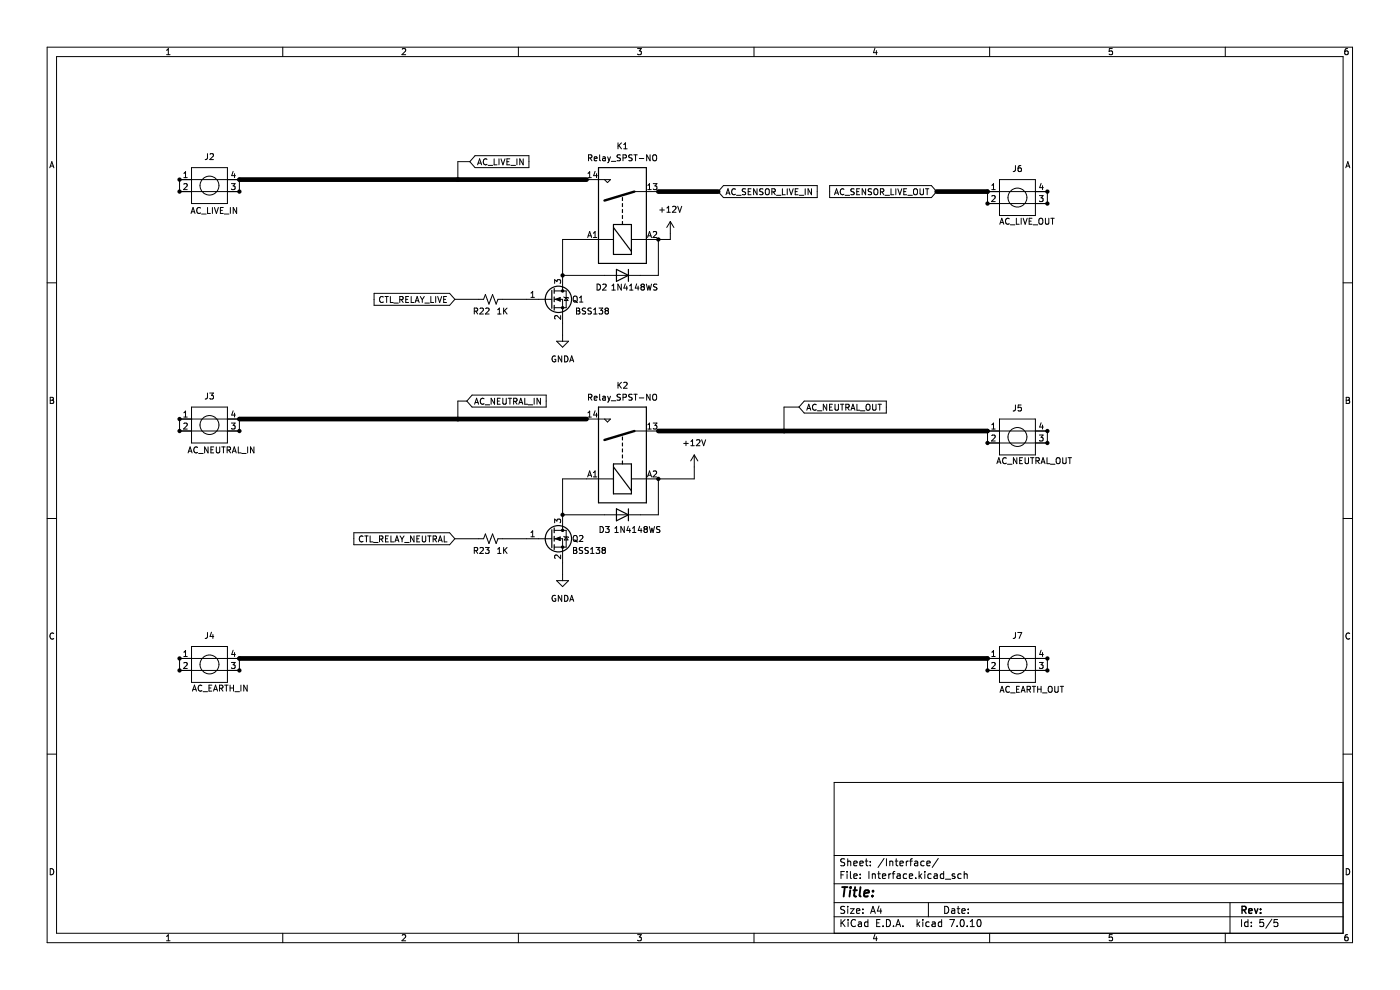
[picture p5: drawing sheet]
<svg xmlns="http://www.w3.org/2000/svg" width="297mm" height="210mm" viewBox="0 0 297 210" stroke-linecap="round" stroke-linejoin="round" font-family="sans-serif">
<g fill="none" stroke="#000" stroke-width=".21">
<path d="M10 10h276.9v190h-276.9zM12 12h272.9v186h-272.9zM35.3 11.6h.8M35.3 10.7l.4-.4v1.3M60 10v2M85.3 10.4l.5-.1 .3 .4-.8 .9h.8M110 10v2M135.2 10.3h.9l-.5 .5 .4 .1v.6l-.2 .1-.6-.1M160 10v2M185.6 10.2l-.3 1h.8M185.9 10.7v.9M209.9 10v2"/>
<path d="M236 10.3h-.7v.6h.6l.1 .6-.2 .1-.5-.1M259.9 10v2M285.9 10.3l-.4 .1-.2 .2v.8l.2 .2 .5-.1-.1-.6-.4-.1-.2 .2M10.6 35.6l.4-1.3 .4 1.3M10.7 35.2h.6M38.1 38.1h12.7v2.5h-12.7zM39 39.1l.5-.1 .2 .3-.8 .9h.8M39 36.8l.4-.4v1.3M39 37.7h.7M40.6 35.6h7.6v7.6h-7.6zM44 32.6v1.1l-.5 .2M44.6 32.7l.4-.1 .3 .3-.8 1h.8"/>
<path d="M49.1 39h.8l-.4 .4 .3 .2v.5l-.2 .1-.5-.1M49.5 36.4l-.3 .9h.7M49.8 36.8v.9M99.7 34.3h-2.6v3.8M100.8 33h11.4v2.6h-11.4l-1.1-1.3zM101.3 35l.4-1.3 .5 1.3M101.4 34.6h.6M103.3 33.8a.56 .56 0 0 0-.8 .5 .56 .56 0 0 0 .8 .5M103.6 35.1h.9M104.8 33.7v1.3h.6M105.9 33.7v1.3M106.3 33.7l.4 1.3 .4-1.3"/>
<path d="M107.5 34.3h.5M108.2 33.7h-.7v1.3h.7M108.4 35.1h1M109.7 33.7v1.3M111 33.7v1.3l-.7-1.3v1.3M124.4 38.1h5.1l-.6 .6-.7-.6M124.7 37.7h.8M124.7 36.8l.4-.4v1.3M124.9 33.5l.6-.1v-.4l-.6-.2v1.3M125.2 33.5l.4 .6M126.1 33.7l.6-.1-.1-.3h-.4l-.1 .1v.6h.5M126.2 36.4l-.3 .9h.8"/>
<path d="M126.5 36.8v.9M127.2 32.8v1.1l.2 .2M127.9 33.3h.5v.8M128.4 33.6l-.6 .2 .2 .3 .4-.1M128.9 33.3l.3 .8M129.2 34.1l-.3 .4M129.5 33.3l-.3 .8M129.7 34.2h1M131.1 30.3v1.3M131.3 30.8l.5 .8M131.6 32.9l-.6 .1v.3l.5 .3 .1 .3-.2 .2-.5-.1M131.8 30.3l-.7 .7"/>
<path d="M132.2 33.5l.6-.1v-.4l-.6-.2v1.3M132.3 31.6h.7M132.3 30.7l.4-.4v1.3M134.1 32.9l-.7 .1v.3l.6 .3 .1 .3-.2 .2-.5-.1M134.5 32.8h.7M134.8 32.8v1.3M135.6 33.6h1M137.4 39.3l.4-.3v1.2M137.9 32.8v1.3l-.7-1.3v1.3M138.5 33l.3-.2a.43 .43 0 0 1 .5 .5v.4a.42 .42 0 0 1-.4 .4 .42 .42 0 0 1-.4-.4zM138.6 39h.8l-.5 .4 .4 .2v.5l-.2 .1-.5-.1M153.5 39.4h19.9v2.5h-19.9l-1.1-1.3z"/>
<path d="M176 39.4h21.6l1.1 1.2-1.1 1.3h-21.6zM210.4 39.3l.4-.3v1.2M212 38.1h7.7v7.6h-7.7zM215.4 35.1v1.1l-.5 .2M216.6 35.1l-.4 .1-.2 .2v.8l.2 .2 .4-.1v-.6l-.4-.1-.2 .3M220.9 38.9l-.3 .9h.7M221.2 39.4v.8M285.5 35.6l.4-1.3 .5 1.3M285.6 35.2h.6M10 60h2M40.5 45.3l.4-1.3 .5 1.3M40.6 44.9h.7"/>
<path d="M42.5 44.1a.56 .56 0 0 0-.8 .5 .56 .56 0 0 0 .8 .6M42.8 45.4h.9M44 44v1.3h.6M45.1 44v1.3M45.5 44l.4 1.3 .4-1.3M46.8 44.6h.4M47.4 44h-.6v1.3h.6M47.6 45.4h1M48.9 44v1.3M50.2 44v1.3l-.7-1.3v1.3M124.7 50.4l.4-1.3 .4 1.3M124.8 50h.6"/>
<path d="M125.9 49.5l.3-.4v1.3M125.9 50.4h.7M130.1 50.8h-10.8v10.9M134.6 40.6h5.1M137.4 50.4l.4-1.3 .4 1.3M137.4 40.2h.8M137.5 50h.6M138.6 49.2l.5-.1 .2 .4-.8 .9h.8M139.7 50.8v7.6h-20.4M140 44.5h.9M140.5 44.1v.9M141.5 45h.7"/>
<path d="M141.5 44.1l.3-.3v1.2M142.2 47v3.8h-8.2M142.2 47l-.8 1.3M142.2 47l.8 1.3M142.7 43.9l.5-.1 .2 .3-.8 .9h.8M143.8 43.8l.4 1.2 .4-1.2M154 41.3l.4-1.3 .5 1.3M154.1 40.9h.6M156 40.2a.56 .56 0 0 0-.8 .5 .56 .56 0 0 0 .8 .5M156.2 41.4h1M158.2 40.1l-.7 .1v.3l.6 .3 .1 .3-.3 .2-.4-.1M158.7 40.6h.4"/>
<path d="M159.3 40h-.6v1.3h.6M160.6 40v1.3l-.7-1.3v1.3M161.9 40.1l-.7 .1v.3l.5 .3 .2 .3-.3 .2-.5-.1M162.4 40.2l.3-.2a.43 .43 0 0 1 .5 .5v.4a.42 .42 0 0 1-.4 .4 .42 .42 0 0 1-.4-.4zM163.7 40.7l.6-.1 .1-.4-.7-.2v1.3M164 40.7l.5 .6M164.7 41.4h1M166 40v1.3h.6M167 40v1.3M167.4 40l.5 1.3 .4-1.3M168.7 40.6h.4M169.3 40h-.6v1.3h.6"/>
<path d="M169.5 41.4h1M170.8 40v1.3M172.1 40v1.3l-.7-1.3v1.3M177 41.3l.5-1.3 .4 1.3M177.2 40.9h.6M179 40.2a.56 .56 0 0 0-.8 .5 .56 .56 0 0 0 .8 .5M179.3 41.4h.9M181.2 40.1l-.7 .1v.3l.6 .3 .1 .3-.2 .2-.5-.1M181.8 40.6h.4M182.4 40h-.6v1.3h.6M183.6 40v1.3l-.7-1.3v1.3M184.9 40.1l-.7 .1v.3l.6 .3 .1 .3-.2 .2-.5-.1"/>
<path d="M185.4 40.2l.3-.2a.43 .43 0 0 1 .5 .5v.4a.42 .42 0 0 1-.4 .4 .42 .42 0 0 1-.4-.4zM186.8 40.7l.6-.1v-.4l-.6-.2v1.3M187.1 40.7l.4 .6M187.7 41.4h1M189 40v1.3h.6M190 40v1.3M190.5 40l.4 1.3 .4-1.3M191.7 40.6h.5M192.3 40h-.6v1.3h.6M192.6 41.4h.9M193.8 40.2l.3-.2a.43 .43 0 0 1 .5 .5v.4a.42 .42 0 0 1-.4 .4 .42 .42 0 0 1-.4-.4zM195.2 40v1.1l.2 .2 .4-.1 .1-.1v-1.1"/>
<path d="M196.3 40h.8M196.7 40v1.3M209.5 40.6h12.7v2.6h-12.7zM210.4 41.6l.5-.1 .2 .4-.8 .9h.8M210.4 40.2h.7M212.1 47.6l.4-1.3 .4 1.3M212.2 47.2h.6M214.1 46.4a.56 .56 0 0 0-.8 .5 .56 .56 0 0 0 .8 .5M214.3 47.7h1M215.6 46.3v1.3h.6M216.6 46.3v1.3M217.1 46.3l.4 1.3 .4-1.3"/>
<path d="M218.3 46.9h.5M218.9 46.3h-.6v1.3h.6M219.2 47.7h.9M220.4 46.5l.3-.2a.43 .43 0 0 1 .5 .4v.4a.42 .42 0 0 1-.4 .5 .42 .42 0 0 1-.4-.5zM220.5 41.5h.8l-.4 .5 .3 .1v.5l-.2 .2-.5-.2M221.8 46.3v1l.2 .3 .4-.1 .1-.2v-1M222.9 46.3h.8M223.3 46.3v1.3M284.9 60h2M79.4 62.2h16l1.1 1.3-1.1 1.3h-16zM81.3 63a.56 .56 0 0 0-.8 .5 .56 .56 0 0 0 .8 .5M81.7 62.9h.7"/>
<path d="M82 62.9v1.3M82.8 62.9v1.3h.6M83.5 64.3h1M84.8 63.6l.6-.1 .1-.5-.7-.1v1.3M85.1 63.6l.4 .6M86.1 63.5h.4M86.7 62.9h-.6v1.3h.6M87.2 62.9v1.3h.6M88.1 64.2l.4-1.3 .4 1.3M88.2 63.8h.6M89.2 62.9l.4 .7M89.6 63.6v.6"/>
<path d="M90 62.9l-.4 .7M90.1 64.3h1M91.4 62.9v1.3h.6M92.4 62.9v1.3M92.9 62.9l.4 1.3 .4-1.3M94.1 63.5h.4M94.7 62.9h-.6v1.3h.6M96.5 63.5h6.1l.4-1 .7 2 .8-2 .8 2 .3-1h11.5M100.6 66l.6-.1 .1-.4-.7-.2v1.3M100.9 66l.4 .6M101.8 65.5l.5-.2 .3 .4-.8 .9h.8M103 65.5l.5-.2 .3 .4-.8 .9h.8"/>
<path d="M105.6 66.6h.7M105.6 65.7l.3-.4v1.3M106.8 65.3v1.3M107 65.9l.6 .7M107.6 65.3l-.8 .8M112.6 62.2l.4-.4v1.3M112.6 63.1h.8M117.6 63.5h1.7v8.9M117.6 61.7h2.5v3.6h-2.5M117.7 60.1v-.8l.4 .4 .2-.3h.5l.1 .2-.1 .5M117.8 63.5l1-.4v.8zM117.8 75.6a.58 .58 0 0 0-.7 .5 .58 .58 0 0 0 .8 .5v-.4h-.2"/>
<path d="M118.1 72.4h2.5l-1.3 1.3zM118.9 66.9v.8l-.9-.8-.3 .3 .1 .5M119.2 75.5v1.3l-.8-1.3v1.3M119.6 63l1 .2M119.8 75.5a.64 .64 0 0 1 .7 .6 .64 .64 0 0 1-.7 .7zM120.1 63.1l.4 .6h-.8zM120.9 76.8l.4-1.3 .4 1.3M121 76.4h.6M121.7 63l.2-.2a.43 .43 0 0 1 .6 .4v.4a.42 .42 0 0 1-.5 .5 .42 .42 0 0 1-.4-.5zM121.8 63.8l.7 .4M122.3 65.3h.4l.3 .3-.3 .3 .3 .2v.3l-.2 .2h-.5zM122.3 65.9h.4"/>
<path d="M122.9 64.1h.8M122.9 63.2l.4-.4v1.3M124.2 65.4l-.6 .1v.3l.5 .3 .1 .3-.2 .2h-.5M125.4 65.4l-.6 .1v.3l.5 .3 .1 .3-.2 .2h-.5M125.9 66.6h.8M125.9 65.7l.4-.4v1.3M126.7 60.3a.64 .64 0 0 1 .7 .6 .64 .64 0 0 1-.7 .6zM127.1 65.3h.8l-.5 .5 .4 .1v.6l-.2 .1-.5-.1M127.9 60.4l.5-.1 .2 .3-.8 .9h.8M128.6 65.9l-.3-.3 .3-.3h.2l.3 .3-.3 .3M128.6 65.9l-.3 .2 .1 .4 .2 .1h.4l.1-.2v-.3l-.3-.2M128.6 65.9h.2"/>
<path d="M129.8 61.5h.7M129.8 60.6l.4-.3v1.2M131.8 60.3v1.2l-.7-1.2v1.2M132.7 60.2l-.4 .9h.8M133 60.7v.8M133.6 61.5h.7M133.6 60.6l.3-.3v1.2M135.1 60.2l-.3 .9h.8M135.4 60.7v.8M136.2 60.8l-.2 .3v.3l.2 .1h.4l.1-.2v-.2l-.2-.3M136.2 60.8l-.2-.2 .2-.3h.3l.2 .2-.2 .3M136.2 60.8h.3"/>
<path d="M137.1 60.3l.3 1.2 .3-.9 .2 .9 .3-1.2M139.4 60.3l-.7 .1v.3l.5 .3 .2 .3-.3 .2h-.5M10.7 84.3h.4l.2 .2-.2 .4 .2 .1 .1 .3-.2 .3h-.5zM10.7 84.9h.4M38.1 88.9h12.7v2.5h-12.7zM39 89.9l.5-.2 .2 .4-.8 .9h.8M39 88.5h.7M39 87.6l.4-.4v1.3M39.9 96.1l.4-1.3 .5 1.3M40 95.7h.6M40.6 86.3h7.6v7.7h-7.6zM41.9 94.9a.56 .56 0 0 0-.8 .5 .56 .56 0 0 0 .8 .5"/>
<path d="M42.1 96.2h1M44 83.4v1.1l-.5 .1M44.1 94.8v1.3l-.7-1.3v1.3M44.5 83.4h.8l-.4 .5 .3 .1v.5l-.2 .1-.5-.1M44.7 95.4h.5M45.3 94.8h-.6v1.3h.6M45.9 94.8v1l.2 .3 .4-.1 .1-.2v-1M47 94.8h.8M47.4 94.8v1.3M48.2 95.5l.6-.1 .1-.5-.7-.1v1.3M48.5 95.5l.4 .6M49.1 89.7h.8l-.4 .5 .3 .1v.6l-.2 .1-.5-.1"/>
<path d="M49.3 96.1l.4-1.3 .4 1.3M49.4 95.7h.6M49.5 87.1l-.3 .9h.7M49.8 87.6v.9M50.5 94.8v1.3h.6M51.3 96.2h.9M52.5 94.8v1.3M53.9 94.8v1.3l-.8-1.3v1.3M99 85.1h-1.9v3.8M100.1 83.8h15.8v2.5h-15.8l-1.1-1.2zM100.7 85.7l.4-1.2 .4 1.2M100.8 85.4h.6"/>
<path d="M102.7 84.6a.56 .56 0 0 0-.8 .5 .56 .56 0 0 0 .8 .5M102.9 85.9h1M104.9 84.5v1.2l-.7-1.2v1.2M105.5 85.1h.4M106.1 84.5h-.6v1.2h.6M106.7 84.5v1l.2 .2h.4l.1-.2v-1M107.8 84.5h.7M108.2 84.5v1.2M109 85.1h.6v-.5l-.6-.1v1.2M109.3 85.1l.4 .6M110.1 85.7l.4-1.2 .4 1.2M110.2 85.4h.6"/>
<path d="M111.3 84.5v1.2h.6M112.1 85.9h.9M113.3 84.5v1.2M114.7 84.5v1.2l-.8-1.2v1.2M124.4 88.9h5.1l-.6 .6-.7-.6M124.7 88.5h.8M124.7 87.6l.4-.4v1.3M124.9 84.3l.6-.1v-.5l-.6-.1v1.3M125.2 84.3l.4 .6M126.1 84.5l.6-.1-.1-.3-.4-.1-.1 .2v.6h.5M126.2 87.1l-.3 .9h.8M126.5 87.6v.9"/>
<path d="M127.2 83.6v1.1l.2 .2M127.9 84.1h.5v.8M128.4 84.4l-.6 .2 .2 .3 .4-.1M128.9 84l.3 .9M129.2 84.9l-.3 .4M129.5 84l-.3 .9M129.7 85h1M131.1 81.1v1.3M131.3 81.6l.5 .8M131.6 83.7h-.6v.4l.5 .3 .1 .3-.2 .2-.5-.1M131.8 81.1l-.7 .7M132.2 84.3l.6-.1v-.5l-.6-.1v1.3"/>
<path d="M132.3 81.2l.5-.1 .2 .3-.7 1h.7M134.1 83.7h-.7v.4l.6 .3 .1 .3-.2 .2-.5-.1M134.5 83.6h.7M134.6 91.4h5.1M134.8 83.6v1.3M135.6 84.4h1M137.4 91h.8M137.4 90.1l.4-.4v1.3M137.9 83.6v1.3l-.7-1.3v1.3M138.5 83.8l.3-.2a.43 .43 0 0 1 .5 .4v.5a.42 .42 0 0 1-.4 .4 .42 .42 0 0 1-.4-.4zM138.6 89.7h.8l-.5 .5 .4 .1v.6l-.2 .1-.5-.1M145 94.1h1"/>
<path d="M145.5 93.6v.9M146.6 94.5h.7M146.6 93.6l.3-.3v1.2M147.3 96.5v5.1h-13.3M147.3 96.5l-.8 1.3M147.3 96.5l.7 1.3M147.8 93.4l.4-.1 .3 .3-.8 .9h.8M148.9 93.3l.4 1.2 .4-1.2M169.5 86.3h-3.2v5.1M170.6 85.1h17.4v2.5h-17.4l-1.1-1.3zM171.2 87l.4-1.3 .4 1.3M171.3 86.7h.6"/>
<path d="M173.1 85.9a.56 .56 0 0 0-.7 .5 .56 .56 0 0 0 .7 .5M173.4 87.1h1M175.4 85.7v1.3l-.7-1.3v1.3M176 86.4h.4M176.6 85.7h-.6v1.3h.6M177.1 85.7v1.1l.3 .2h.3l.2-.2v-1.1M178.3 85.7h.7M178.6 85.7v1.3M179.4 86.4h.6l.1-.5-.7-.2v1.3M179.7 86.4l.5 .6M180.5 87l.4-1.3 .5 1.3M180.6 86.7h.6"/>
<path d="M181.8 85.7v1.3h.6M182.5 87.1h1M183.8 85.9l.2-.2a.43 .43 0 0 1 .6 .5v.4a.42 .42 0 0 1-.4 .4 .42 .42 0 0 1-.5-.4zM185.1 85.7v1.1l.3 .2h.3l.1-.2v-1.1M186.3 85.7h.7M186.6 85.7v1.3M209.5 91.4h12.7v2.6h-12.7zM210.4 91h.7M210.4 90.1l.4-.4v1.3M210.4 92.4l.5-.1 .2 .3-.8 .9h.8M211.5 98.4l.4-1.3 .4 1.3M211.6 98h.6"/>
<path d="M212 88.9h7.7v7.6h-7.7zM213.5 97.2a.56 .56 0 0 0-.8 .5 .56 .56 0 0 0 .8 .5M213.7 98.5h1M215.4 85.9v1.1l-.5 .2M215.7 97.1v1.3l-.7-1.3v1.3M216.3 97.7h.4M216.6 85.9h-.6v.6h.6v.6l-.2 .1-.4-.1M216.9 97.1h-.6v1.3h.6M217.5 97.1v1l.2 .3 .4-.1 .1-.2v-1M218.6 97.1h.7M219 97.1v1.3M219.8 97.7h.6v-.5l-.6-.1v1.3"/>
<path d="M220.1 97.7l.4 .7M220.5 92.3h.8l-.4 .5 .3 .1v.5l-.2 .1-.5-.1M220.9 98.4l.4-1.3 .4 1.3M220.9 89.7l-.3 .9h.7M221 98h.6M221.2 90.2v.8M222.1 97.1v1.3h.6M222.8 98.5h1M224.1 97.3l.3-.2a.43 .43 0 0 1 .5 .4v.4a.42 .42 0 0 1-.4 .5 .42 .42 0 0 1-.4-.5zM225.4 97.1v1l.3 .3 .4-.1 .1-.2v-1M226.6 97.1h.7M227 97.1v1.3"/>
<path d="M285.6 84.3h.4l.3 .2-.3 .4 .3 .1v.3l-.2 .3h-.5zM285.6 84.9h.4M10 110h2M75.1 113h20.3l1.1 1.3-1.1 1.3h-20.3zM77 113.8a.56 .56 0 0 0-.8 .5 .56 .56 0 0 0 .8 .5M77.4 113.7h.7M77.7 113.7v1.3M78.5 113.7v1.3h.6M79.2 115.1h1M80.5 114.3h.6l.1-.5-.7-.1v1.3M80.8 114.3l.4 .7M81.8 114.3h.4"/>
<path d="M82.4 113.7h-.6v1.3h.6M82.9 113.7v1.3h.6M83.8 115l.4-1.3 .4 1.3M83.9 114.6h.6M84.9 113.7l.4 .6M85.3 114.3v.7M85.7 113.7l-.4 .6M85.8 115.1h1M87.8 113.7v1.3l-.7-1.3v1.3M88.4 114.3h.5M89 113.7h-.6v1.3h.6M89.6 113.7v1l.2 .3 .4-.1 .1-.2v-1"/>
<path d="M90.7 113.7h.8M91.1 113.7v1.3M91.9 114.3h.6v-.5l-.6-.1v1.3M92.2 114.3l.4 .7M93 115l.4-1.3 .4 1.3M93.1 114.6h.6M94.2 113.7v1.3h.6M96.5 114.3h6.1l.4-1 .7 2 .8-2 .8 2 .3-1h11.5M100.6 116.8l.6-.1 .1-.4-.7-.2v1.3M100.9 116.8l.4 .6M101.8 116.3l.5-.2 .3 .4-.8 .9h.8M103 116.1h.8l-.5 .5 .4 .1v.6l-.2 .1-.5-.1"/>
<path d="M105.6 116.5l.3-.4v1.3M105.6 117.4h.7M106.8 116.1v1.3M107 116.7l.6 .7M107.6 116.1l-.8 .8M112.6 113l.4-.4v1.3M112.6 113.9h.8M117.6 114.3h1.7v8.9M117.6 112.5h2.5v3.6h-2.5M117.7 110.9v-.8l.4 .4 .2-.3h.5l.1 .2-.1 .5M117.8 114.3l1-.4v.8zM118.9 117.7v.8l-.9-.8-.3 .3 .1 .5"/>
<path d="M119.6 113.8l1 .2M120.1 113.9l.4 .6h-.8zM121.7 116.1h.4l.2 .3-.2 .3 .2 .2 .1 .3-.2 .2h-.5zM121.7 113.8l.2-.2a.43 .43 0 0 1 .6 .4v.4a.42 .42 0 0 1-.5 .5 .42 .42 0 0 1-.4-.5zM121.7 116.7h.4M121.8 114.6l.7 .4M122.9 113.7l.5-.1 .3 .4-.8 .9h.8M123.6 116.2l-.7 .1v.3l.6 .3 .1 .3-.2 .2-.5-.1M124.7 101.2l.4-1.3 .4 1.3M124.8 100.8h.6M124.8 116.2l-.7 .1v.3l.6 .3 .1 .3-.2 .2-.5-.1M125.3 117.4h.7"/>
<path d="M125.3 116.5l.4-.4v1.3M125.9 101.2h.7M125.9 100.3l.3-.4v1.3M126.4 116.1h.8l-.4 .5 .4 .1v.6l-.2 .1-.6-.1M127.3 111.7a.64 .64 0 0 1 .7 .6 .64 .64 0 0 1-.7 .7zM128 116.7l-.3 .2 .1 .4 .2 .1 .3-.1 .1-.1v-.3l-.2-.2M128 116.7l-.3-.3 .3-.3h.2l.2 .3-.2 .3M128 116.7h.2M128.4 111.7h.8l-.4 .5 .4 .1v.5l-.2 .2-.6-.2M130.1 101.6h-10.8v10.9M130.4 113h.8M130.4 112l.4-.3v1.3"/>
<path d="M132.4 111.7v1.3l-.7-1.3v1.3M133.3 111.6l-.3 .9h.8M133.6 112.1v.9M134.2 112l.4-.3v1.3M134.2 113h.7M135.7 111.6l-.3 .9h.8M136 112.1v.9M136.9 112.2l-.3-.2 .3-.3h.2l.2 .2-.2 .3M136.9 112.2l-.3 .3 .1 .3 .2 .2 .3-.1 .1-.2v-.2l-.2-.3M136.9 112.2h.2M137.4 101.2l.4-1.3 .4 1.3M137.5 100.8h.6"/>
<path d="M137.8 111.7l.3 1.3 .2-1 .2 1 .3-1.3M138.6 100l.5-.1 .2 .4-.8 .9h.8M139.7 101.6v7.6h-20.4M140 111.7l-.7 .1v.4l.6 .2 .1 .3-.2 .3-.5-.1M284.9 110h2M11.4 134.4a.58 .58 0 0 0-.8 .5 .58 .58 0 0 0 .8 .5M38.1 139.7h12.7v2.5h-12.7zM39 139.3h.7M39 138.3l.4-.3v1.3M40.6 137.1h7.6v7.7h-7.6zM44 134.2v1l-.5 .2M44.9 134.1l-.3 .9h.7"/>
<path d="M45.2 134.6v.8M49.5 137.9l-.3 .9h.7M49.8 138.4v.9M117.8 126.3a.58 .58 0 0 0-.7 .6 .58 .58 0 0 0 .8 .5v-.4h-.2M118.1 123.2h2.5l-1.3 1.2zM119.2 126.3v1.3l-.8-1.3v1.3M119.8 126.3a.64 .64 0 0 1 .7 .6 .64 .64 0 0 1-.7 .7zM120.9 127.6l.4-1.3 .4 1.3M121 127.2h.6M209.5 139.7h12.7v2.5h-12.7zM210.4 138.3l.4-.3v1.3M210.4 139.3h.7"/>
<path d="M212 137.1h7.7v7.7h-7.7zM215.4 134.2v1l-.5 .2M215.9 134.2h.9l-.6 1.2M220.9 137.9l-.3 .9h.7M221.2 138.4v.9M286.3 134.4a.58 .58 0 0 0-.8 .5 .58 .58 0 0 0 .8 .5M10 160h2M39 140.6l.5-.1 .2 .4-.8 .9h.8M40.8 146.6l.5-1.3 .4 1.3M40.9 146.2h.7M42.8 145.5a.56 .56 0 0 0-.8 .5 .56 .56 0 0 0 .8 .5M43.1 146.7h.9"/>
<path d="M44.3 145.9h.5M44.9 145.3h-.6v1.3h.6M45.3 146.6l.4-1.3 .4 1.3M45.4 146.2h.6M46.6 146l.6-.1v-.4l-.6-.2v1.3M46.9 146l.4 .6M47.7 145.3h.7M48 145.3v1.3M48.8 145.9h.7M48.8 145.3v1.3M49.1 140.5h.8l-.4 .5 .3 .1v.6l-.2 .1-.5-.1M49.5 145.3v1.3"/>
<path d="M49.8 146.7h1M51.1 145.3v1.3M52.4 145.3v1.3l-.7-1.3v1.3M210.4 140.6l.5-.1 .2 .4-.8 .9h.8M212.2 146.9l.4-1.3 .4 1.3M212.3 146.5h.6M214.1 145.7a.56 .56 0 0 0-.7 .5 .56 .56 0 0 0 .7 .5M214.4 147h1M215.7 146.2h.4M216.3 145.6h-.6v1.3h.6M216.6 146.9l.4-1.3 .5 1.3M216.7 146.5h.6"/>
<path d="M217.9 146.3l.6-.1 .1-.5-.7-.1v1.3M218.2 146.3l.4 .6M219 145.6h.7M219.3 145.6v1.3M220.1 146.2h.8M220.1 145.6v1.3M220.5 140.5h.8l-.4 .5 .3 .1v.6l-.2 .1-.5-.1M220.9 145.6v1.3M221.2 147h.9M222.4 145.8l.3-.2a.43 .43 0 0 1 .5 .4v.4a.42 .42 0 0 1-.4 .5 .42 .42 0 0 1-.4-.5zM223.8 145.6v1l.2 .3 .4-.1 .1-.2v-1M224.9 145.6h.7"/>
<path d="M225.3 145.6v1.3M284.9 160h2M284.9 166h-107.9v32M10.7 184.3a.66 .66 0 0 1 .7 .6 .66 .66 0 0 1-.7 .7zM35.3 198.6l.4-.3v1.3M35.3 199.6h.8M60 198v2M85.3 198.4l.5-.1 .3 .3-.8 1h.8M110 198v2M135.2 198.3h.9l-.5 .5 .4 .1v.5l-.2 .2-.6-.2M160 198v2M177 194.5h107.9"/>
<path d="M177 191.5h107.9M177 187.5h107.9M177 181.5h107.9M178.4 185.6h.5M178.4 195.1v1.5M178.6 195.7l.7 .9M179.1 184.9h-.7v1.5M179.2 192.3h-.6l-.2 .1v.4l.7 .3 .1 .4-.3 .3-.6-.1M179.2 182.2h-.6l-.2 .1v.4l.7 .3 .1 .4-.3 .3-.6-.1M179.3 195.1l-.9 .8M179.7 184.9v.1M179.7 185.4v1"/>
<path d="M179.8 182.2v1.5M179.8 192.3v.1M179.8 192.8v1M179.8 182.8l.3-.1h.3l.1 1M179.9 195.1v.1M179.9 195.6v1M180.4 192.8h.8l-.8 1h.8M180.4 184.9v1.2l.2 .3M181.1 185.9l.7-.2v-.3h-.5l-.2 .2 .1 .7h.6M181.1 183.2l.7-.2v-.3h-.5l-.2 .2 .1 .7h.6M181.5 195.2a.71 .71 0 0 0-1 .5 .71 .71 0 0 0 .7 .9l.3-.2M181.7 193.3l.7-.2-.1-.3h-.4l-.2 .2 .1 .7h.5"/>
<path d="M182.1 195.6h.6l.1 1M182.4 183.2l.7-.2v-.3h-.5l-.2 .2 .1 .7h.6M182.5 186.2v.2M182.5 185.4v.2M182.8 195.9l-.5 .1-.2 .2 .2 .4 .5-.1M183.1 192.8v.2M183.1 193.6v.2M183.6 182.7h.5M183.8 182.2v1.2l.3 .3M184.1 195.6h-.4l-.3 .2 .2 .7h.5M184.1 195.1v1.5M184.3 184.9v1.5"/>
<path d="M184.6 183.5v.2M184.6 182.7v.2M184.7 193.8l.5-1.5 .5 1.5M184.8 193.3h.8M185.1 185.5l.2-.1h.3l.1 1M185.1 185.4v1M185.6 198.2l-.3 .9h.8M185.9 198.7v.9M186 195.8h.5M186.2 185.4h.6M186.4 184.9v1.2l.4 .3M186.5 192.2l-.4 1.1h1"/>
<path d="M186.7 195.1h-.7v1.5h.7M186.8 192.8v1M187.2 185.9l.7-.2-.1-.3h-.4l-.2 .2 .1 .7h.5M187.3 196.4v.2M187.6 182.1l-1.3 1.9M188.1 195.1a.76 .76 0 0 1 .8 .7 .76 .76 0 0 1-.8 .8zM188.1 182.2v1.5M188.6 185.4v1M188.8 182.8l.2-.1h.3l.1 1M188.8 182.7v1M189 185.4l-.4 .2M189.3 185.4h.5"/>
<path d="M189.6 196.4v.2M189.8 184.9l-.3 .2v1.3M189.9 182.7h.6M190.1 196.6l.5-1.5 .5 1.5M190.1 182.2v1.2l.4 .3M190.2 196.1h.7M190.3 185.4h.6l.1 1M190.9 183.2l.7-.2v-.3h-.5l-.2 .2 .1 .7h.6M191 185.7l-.5 .1-.2 .2 .2 .4 .5-.1M191.6 196.4v.2M192.3 182.7v1M192.3 185.4h-.4l-.3 .2 .2 .7h.5"/>
<path d="M192.7 182.7l-.4 .2M192.9 185.9l.7-.2v-.3h-.5l-.2 .2 .1 .7h.6M193 182.7h.6M193.6 182.2l-.4 .2v1.3M194.1 182.7h.5l.1 1M194.3 186.2v.2M194.6 195.1v1.5M194.7 183l-.5 .1-.2 .2 .2 .4 .5-.1M194.7 196l.4 .6M195 184.9v1.5M195.1 185.8l.5 .6M195.1 195.6l-.5 .5"/>
<path d="M195.6 185.4l-.6 .5M195.8 195.1v.1M195.8 195.6v1M196.1 182.7h-.5l-.3 .2 .2 .7h.6M196.2 184.9v.1M196.2 185.4v1M196.6 183.2l.7-.2v-.3h-.5l-.2 .2 .1 .7h.6M197 191.5v3M197.1 195.6h-.4l-.3 .2 .2 .7h.5M197.5 185.4h-.4l-.3 .2 .2 .7h.5M197.8 195.6h.5l.1 1M198.2 185.4h.6v1"/>
<path d="M198.4 195.9l-.5 .1-.2 .2 .2 .4 .5-.1M198.8 185.7l-.5 .1-.2 .2 .2 .4 .5-.1M199 182.1l-1.2 1.9M199.8 195.6h-.5l-.3 .2 .2 .7h.6M199.8 195.1v1.5M200.2 185.4h-.4l-.3 .2 .1 .7h.6M200.2 184.9v1.5M200.4 192.3a.76 .76 0 0 1 .9 .7 .76 .76 0 0 1-.9 .8zM200.5 186.5h1.2M201.5 195.1h1l-.7 1.5M201.9 192.8h.6v1M202.5 185.4h-.3l-.2 .2v.2l.5 .1v.4h-.5"/>
<path d="M202.5 193.1l-.5 .1-.2 .2 .2 .4 .5-.1M203 192.8h.6M203 196.4v.2M203.3 192.3v1.2l.3 .3M203.8 195.2l.2-.1a.8 .8 0 0 1 .6 .7 .8 .8 0 0 1-.6 .8l-.3-.6zM203.9 185.4h-.4l-.3 .2 .1 .7h.6M204 193.3l.8-.2-.1-.3h-.4l-.3 .2 .1 .7h.6M204.5 184.9v1.5M204.5 185.5l.3-.1h.3l.1 1M205.2 196.4v.2M205.4 193.6v.2M205.4 192.8v.2"/>
<path d="M205.8 196.6h.9M205.8 195.5l.5-.4v1.5M207.4 195.2l.2-.1a.8 .8 0 0 1 .5 .7 .8 .8 0 0 1-.5 .8l-.3-.6zM209.9 198v2M236 198.3h-.7v.6l.6-.1 .1 .6-.2 .2-.5-.2M259.9 198v2M260.9 191.5v6.5M263.4 195.1v1.5M264.7 195.6h-.4l-.3 .2 .2 .7h.5M264.7 195.1v1.5M265.5 196.4v.2M265.5 195.6v.2"/>
<path d="M268 195.1h-.7l-.1 .7 .3-.2 .5 .1 .1 .2-.1 .5-.2 .2-.6-.2M269.8 195l-1.3 1.9M271 195.1h-.7l-.1 .7 .3-.2 .5 .1 .1 .2-.1 .5-.2 .2-.6-.2M285.6 184.3a.66 .66 0 0 1 .7 .6 .66 .66 0 0 1-.7 .7zM285.9 198.3h-.4l-.2 .3v.7l.2 .3 .5-.2-.1-.6h-.4l-.2 .2"/>
<circle cx="44.4" cy="39.4" r="2.01"/>
<circle cx="215.8" cy="41.9" r="2.01"/>
<circle cx="119.3" cy="65.3" r=".25"/>
<circle cx="119.3" cy="61.7" r=".25"/>
<circle cx="44.4" cy="90.2" r="2.01"/>
<circle cx="215.8" cy="92.7" r="2.01"/>
<circle cx="119.3" cy="112.5" r=".25"/>
<circle cx="119.3" cy="116.1" r=".25"/>
<circle cx="44.4" cy="140.9" r="2.01"/>
<circle cx="215.8" cy="140.9" r="2.01"/>
</g>
<path d="M263.5 193h.7l.1-.3v-.3l-.8-.2v1.5M263.8 193l.5 .7M264.9 193.2l.7-.1v-.3l-.5-.1-.2 .3 .1 .7h.6M266.1 192.7l.4 1 .3-1M267.4 193.6v.1M267.4 192.8v.2" fill="none" stroke="#000" stroke-width=".3"/>
<path d="M178.6 188.2h1.2M179.2 188.2l-.2 2M180.4 188.8l-.2 1.4M180.5 188.2l-.1 .2M181 188.8h.8M181.4 188.2l-.2 1.7 .1 .2 .3 .1M182.6 188.2l-.3 1.7 .3 .3M183.3 189.5l1-.2v-.4h-.8l-.2 1 .2 .3 .6-.1M185.1 190v.2M185.2 188.9v.2" fill="none" stroke="#000" stroke-width=".4"/>
<path d="M50.8 38.1h73.6M139.7 40.6h12.7M198.7 40.6h10.8M50.8 88.9h73.6M139.7 91.4h69.8M50.8 139.7h158.7" fill="none" stroke="#000" stroke-width="1"/>
<g fill="none" stroke="#000" stroke-width=".25">
<path d="M127 35.6h10.1v20.3h-10.1zM130.1 47.6h3.9v6.4h-3.9zM130.1 48.3l3.9 5M130.8 57.1l2.5 1.3-2.5 1.3zM132 41.9v.6M132 43.2v.6M132 44.4v.7M132 45.7v.7M132 47v.6M133.3 57.1v2.6M117.1 61.6v3.8M117.6 61.2v1"/>
<path d="M117.6 63v1M117.6 64.8v1M127 86.3h10.1v20.4h-10.1zM130.1 98.4h3.9v6.4h-3.9zM130.1 99l3.9 5.1M132 92.7v.6M132 94v.6M132 95.2v.7M132 96.5v.6M132 97.8v.6M117.1 112.4v3.8M117.6 112v1"/>
<path d="M117.6 113.8v1M117.6 115.6v1M130.8 107.9l2.5 1.3-2.5 1.3zM133.3 107.9v2.6"/>
<circle cx="118.5" cy="63.5" r="2.79"/>
<circle cx="118.5" cy="114.3" r="2.79"/>
</g>
<g fill="#000">
<path d="M117.8 63.5l1-.4v.8zM117.8 114.3l1-.4v.8z"/>
<circle cx="38.1" cy="38.1" r=".46"/>
<circle cx="50.8" cy="38.1" r=".46"/>
<circle cx="97.1" cy="38.1" r=".46"/>
<circle cx="38.1" cy="40.6" r=".46"/>
<circle cx="50.8" cy="40.6" r=".46"/>
<circle cx="119.3" cy="58.4" r=".46"/>
<circle cx="139.7" cy="50.8" r=".46"/>
<circle cx="209.5" cy="40.6" r=".46"/>
<circle cx="209.5" cy="43.2" r=".46"/>
<circle cx="222.2" cy="40.6" r=".46"/>
<circle cx="222.2" cy="43.2" r=".46"/>
<circle cx="119.3" cy="61.7" r=".25"/>
<circle cx="119.3" cy="65.3" r=".25"/>
<circle cx="38.1" cy="88.9" r=".46"/>
<circle cx="38.1" cy="91.4" r=".46"/>
<circle cx="50.8" cy="88.9" r=".46"/>
<circle cx="50.8" cy="91.4" r=".46"/>
<circle cx="97.1" cy="88.9" r=".46"/>
<circle cx="166.3" cy="91.4" r=".46"/>
<circle cx="209.5" cy="94" r=".46"/>
<circle cx="209.5" cy="91.4" r=".46"/>
<circle cx="222.2" cy="94" r=".46"/>
<circle cx="222.2" cy="91.4" r=".46"/>
<circle cx="119.3" cy="109.2" r=".46"/>
<circle cx="119.3" cy="116.1" r=".25"/>
<circle cx="119.3" cy="112.5" r=".25"/>
<circle cx="139.7" cy="101.6" r=".46"/>
<circle cx="38.1" cy="139.7" r=".46"/>
<circle cx="50.8" cy="139.7" r=".46"/>
<circle cx="209.5" cy="139.7" r=".46"/>
<circle cx="222.2" cy="139.7" r=".46"/>
<circle cx="38.1" cy="142.2" r=".46"/>
<circle cx="50.8" cy="142.2" r=".46"/>
<circle cx="209.5" cy="142.2" r=".46"/>
<circle cx="222.2" cy="142.2" r=".46"/>
</g>
<path d="M134.6 40.6l-6.4 1.9M134.6 91.4l-6.4 1.9" fill="none" stroke="#000" stroke-width=".51"/>
</svg>
